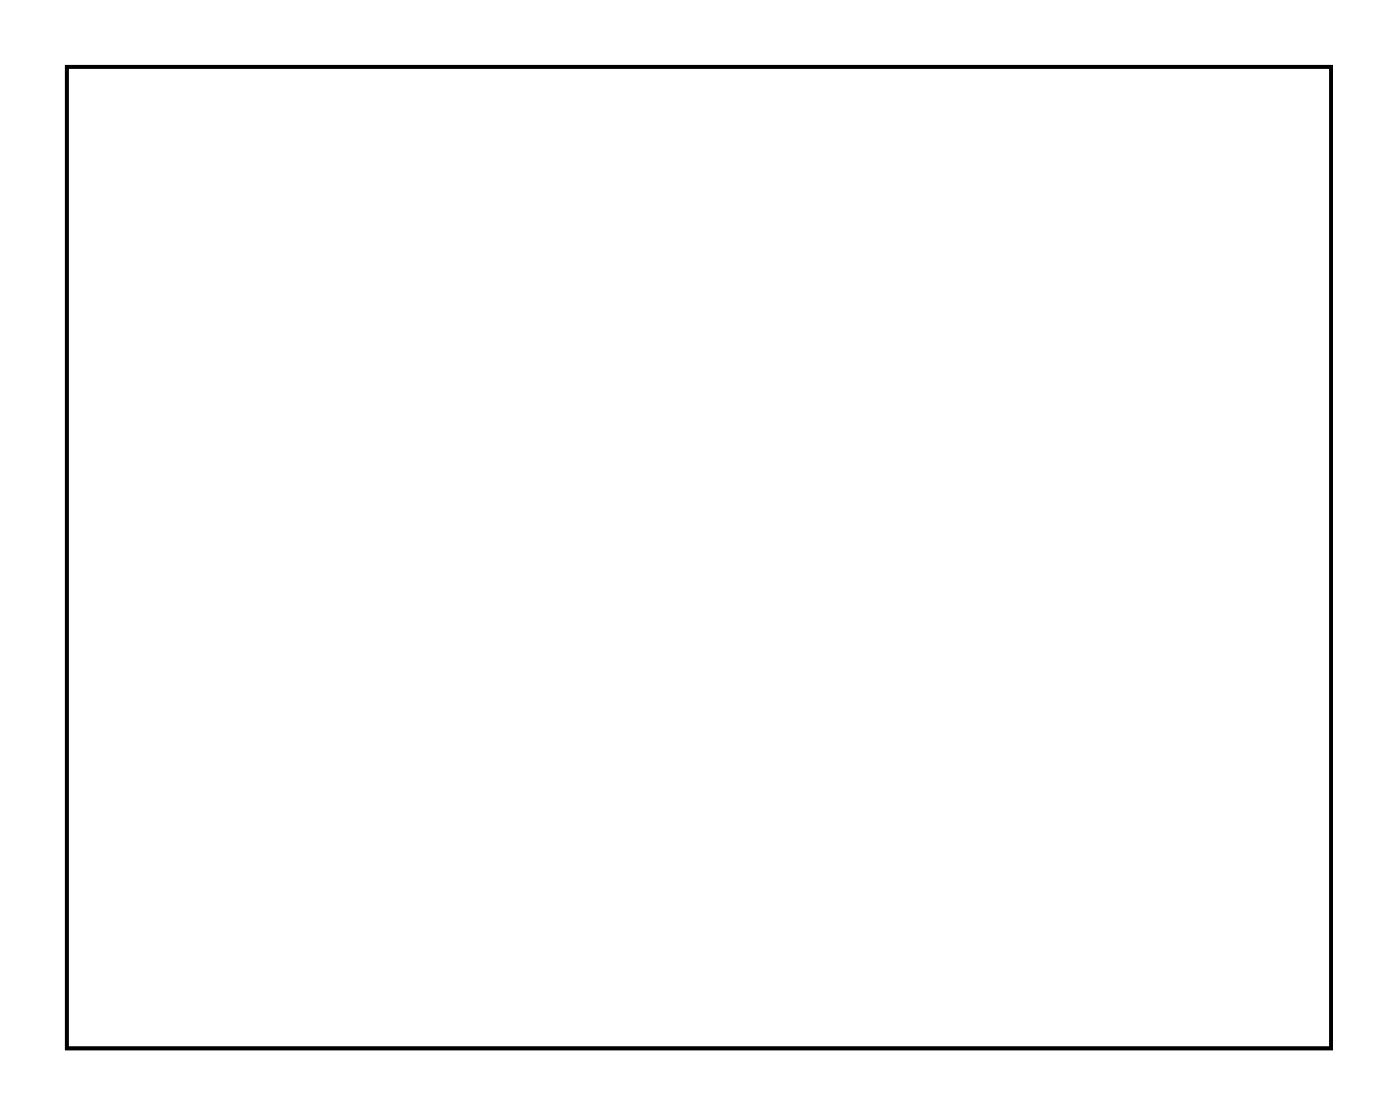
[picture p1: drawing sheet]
<svg xmlns="http://www.w3.org/2000/svg" width="76mm" height="61mm" viewBox="0 0 76 61" stroke-linecap="round" stroke-linejoin="round" font-family="sans-serif">
<path d="M3.6 3.6h68.9v53.5h-68.9z" fill="none" stroke="#000" stroke-width=".2"/>
<path d="M3.6 3.6h68.9v53.5h-68.9zM3.6 3.6v53.5h68.9v-53.5z" fill="#000"/>
<circle cx="57" cy="54.5" r=".66" fill="#fff"/>
<circle cx="57" cy="54.5" r=".66" fill="none" stroke="#fff" stroke-width=".25"/>
<circle cx="59.5" cy="54.5" r=".66" fill="#fff"/>
<circle cx="59.5" cy="54.5" r=".66" fill="none" stroke="#fff" stroke-width=".25"/>
<circle cx="62.1" cy="54.5" r=".66" fill="#fff"/>
<circle cx="62.1" cy="54.5" r=".66" fill="none" stroke="#fff" stroke-width=".25"/>
<circle cx="64.6" cy="54.5" r=".66" fill="#fff"/>
<circle cx="64.6" cy="54.5" r=".66" fill="none" stroke="#fff" stroke-width=".25"/>
<circle cx="67.1" cy="54.5" r=".66" fill="#fff"/>
<circle cx="67.1" cy="54.5" r=".66" fill="none" stroke="#fff" stroke-width=".25"/>
<circle cx="45.3" cy="6.3" r=".66" fill="#fff"/>
<circle cx="45.3" cy="6.3" r=".66" fill="none" stroke="#fff" stroke-width=".25"/>
<circle cx="42.8" cy="6.3" r=".66" fill="#fff"/>
<circle cx="42.8" cy="6.3" r=".66" fill="none" stroke="#fff" stroke-width=".25"/>
<circle cx="40.2" cy="6.3" r=".66" fill="#fff"/>
<circle cx="40.2" cy="6.3" r=".66" fill="none" stroke="#fff" stroke-width=".25"/>
<circle cx="37.7" cy="6.3" r=".66" fill="#fff"/>
<circle cx="37.7" cy="6.3" r=".66" fill="none" stroke="#fff" stroke-width=".25"/>
<circle cx="35.1" cy="6.3" r=".66" fill="#fff"/>
<circle cx="35.1" cy="6.3" r=".66" fill="none" stroke="#fff" stroke-width=".25"/>
<circle cx="32.6" cy="6.3" r=".66" fill="#fff"/>
<circle cx="32.6" cy="6.3" r=".66" fill="none" stroke="#fff" stroke-width=".25"/>
<circle cx="30.1" cy="6.3" r=".66" fill="#fff"/>
<circle cx="30.1" cy="6.3" r=".66" fill="none" stroke="#fff" stroke-width=".25"/>
<circle cx="27.5" cy="6.3" r=".66" fill="#fff"/>
<circle cx="27.5" cy="6.3" r=".66" fill="none" stroke="#fff" stroke-width=".25"/>
<circle cx="25" cy="6.3" r=".66" fill="#fff"/>
<circle cx="25" cy="6.3" r=".66" fill="none" stroke="#fff" stroke-width=".25"/>
<circle cx="22.4" cy="6.3" r=".66" fill="#fff"/>
<circle cx="22.4" cy="6.3" r=".66" fill="none" stroke="#fff" stroke-width=".25"/>
<circle cx="67.1" cy="6.3" r=".66" fill="#fff"/>
<circle cx="67.1" cy="6.3" r=".66" fill="none" stroke="#fff" stroke-width=".25"/>
<circle cx="64.6" cy="6.3" r=".66" fill="#fff"/>
<circle cx="64.6" cy="6.3" r=".66" fill="none" stroke="#fff" stroke-width=".25"/>
<circle cx="62.1" cy="6.3" r=".66" fill="#fff"/>
<circle cx="62.1" cy="6.3" r=".66" fill="none" stroke="#fff" stroke-width=".25"/>
<circle cx="59.5" cy="6.3" r=".66" fill="#fff"/>
<circle cx="59.5" cy="6.3" r=".66" fill="none" stroke="#fff" stroke-width=".25"/>
<circle cx="57" cy="6.3" r=".66" fill="#fff"/>
<circle cx="57" cy="6.3" r=".66" fill="none" stroke="#fff" stroke-width=".25"/>
<circle cx="54.4" cy="6.3" r=".66" fill="#fff"/>
<circle cx="54.4" cy="6.3" r=".66" fill="none" stroke="#fff" stroke-width=".25"/>
<circle cx="51.9" cy="6.3" r=".66" fill="#fff"/>
<circle cx="51.9" cy="6.3" r=".66" fill="none" stroke="#fff" stroke-width=".25"/>
<circle cx="49.4" cy="6.3" r=".66" fill="#fff"/>
<circle cx="49.4" cy="6.3" r=".66" fill="none" stroke="#fff" stroke-width=".25"/>
<circle cx="34.1" cy="54.5" r=".66" fill="#fff"/>
<circle cx="34.1" cy="54.5" r=".66" fill="none" stroke="#fff" stroke-width=".25"/>
<circle cx="31.6" cy="54.5" r=".66" fill="#fff"/>
<circle cx="31.6" cy="54.5" r=".66" fill="none" stroke="#fff" stroke-width=".25"/>
<circle cx="36.7" cy="54.5" r=".66" fill="#fff"/>
<circle cx="36.7" cy="54.5" r=".66" fill="none" stroke="#fff" stroke-width=".25"/>
<circle cx="39.2" cy="54.5" r=".66" fill="#fff"/>
<circle cx="39.2" cy="54.5" r=".66" fill="none" stroke="#fff" stroke-width=".25"/>
<circle cx="41.7" cy="54.5" r=".66" fill="#fff"/>
<circle cx="41.7" cy="54.5" r=".66" fill="none" stroke="#fff" stroke-width=".25"/>
<circle cx="44.3" cy="54.5" r=".66" fill="#fff"/>
<circle cx="44.3" cy="54.5" r=".66" fill="none" stroke="#fff" stroke-width=".25"/>
<circle cx="46.8" cy="54.5" r=".66" fill="#fff"/>
<circle cx="46.8" cy="54.5" r=".66" fill="none" stroke="#fff" stroke-width=".25"/>
<circle cx="49.4" cy="54.5" r=".66" fill="#fff"/>
<circle cx="49.4" cy="54.5" r=".66" fill="none" stroke="#fff" stroke-width=".25"/>
<circle cx="54.4" cy="54.5" r=".66" fill="#fff"/>
<circle cx="54.4" cy="54.5" r=".66" fill="none" stroke="#fff" stroke-width=".25"/>
<circle cx="69.6" cy="26.5" r=".66" fill="#fff"/>
<circle cx="69.6" cy="26.5" r=".66" fill="none" stroke="#fff" stroke-width=".25"/>
<circle cx="67.1" cy="26.5" r=".66" fill="#fff"/>
<circle cx="67.1" cy="26.5" r=".66" fill="none" stroke="#fff" stroke-width=".25"/>
<circle cx="69.6" cy="29" r=".66" fill="#fff"/>
<circle cx="69.6" cy="29" r=".66" fill="none" stroke="#fff" stroke-width=".25"/>
<circle cx="67.1" cy="29" r=".66" fill="#fff"/>
<circle cx="67.1" cy="29" r=".66" fill="none" stroke="#fff" stroke-width=".25"/>
<circle cx="69.6" cy="31.6" r=".66" fill="#fff"/>
<circle cx="69.6" cy="31.6" r=".66" fill="none" stroke="#fff" stroke-width=".25"/>
<circle cx="67.1" cy="31.6" r=".66" fill="#fff"/>
<circle cx="67.1" cy="31.6" r=".66" fill="none" stroke="#fff" stroke-width=".25"/>
<circle cx="49.3" cy="15.5" r=".74" fill="#fff"/>
<circle cx="49.3" cy="15.5" r=".74" fill="none" stroke="#fff" stroke-width=".76" stroke-linecap="butt"/>
<circle cx="51.8" cy="15.5" r=".74" fill="#fff"/>
<circle cx="51.8" cy="15.5" r=".74" fill="none" stroke="#fff" stroke-width=".76" stroke-linecap="butt"/>
<circle cx="54.4" cy="15.5" r=".74" fill="#fff"/>
<circle cx="54.4" cy="15.5" r=".74" fill="none" stroke="#fff" stroke-width=".76" stroke-linecap="butt"/>
<circle cx="56.9" cy="15.5" r=".74" fill="#fff"/>
<circle cx="56.9" cy="15.5" r=".74" fill="none" stroke="#fff" stroke-width=".76" stroke-linecap="butt"/>
<circle cx="59.4" cy="15.5" r=".74" fill="#fff"/>
<circle cx="59.4" cy="15.5" r=".74" fill="none" stroke="#fff" stroke-width=".76" stroke-linecap="butt"/>
<circle cx="62" cy="15.5" r=".74" fill="#fff"/>
<circle cx="62" cy="15.5" r=".74" fill="none" stroke="#fff" stroke-width=".76" stroke-linecap="butt"/>
<circle cx="64.5" cy="15.5" r=".74" fill="#fff"/>
<circle cx="64.5" cy="15.5" r=".74" fill="none" stroke="#fff" stroke-width=".76" stroke-linecap="butt"/>
<circle cx="67.1" cy="15.5" r=".74" fill="#fff"/>
<circle cx="67.1" cy="15.5" r=".74" fill="none" stroke="#fff" stroke-width=".76" stroke-linecap="butt"/>
<circle cx="22.3" cy="15.4" r=".74" fill="#fff"/>
<circle cx="22.3" cy="15.4" r=".74" fill="none" stroke="#fff" stroke-width=".76" stroke-linecap="butt"/>
<circle cx="24.8" cy="15.4" r=".74" fill="#fff"/>
<circle cx="24.8" cy="15.4" r=".74" fill="none" stroke="#fff" stroke-width=".76" stroke-linecap="butt"/>
<circle cx="27.4" cy="15.4" r=".74" fill="#fff"/>
<circle cx="27.4" cy="15.4" r=".74" fill="none" stroke="#fff" stroke-width=".76" stroke-linecap="butt"/>
<circle cx="29.9" cy="15.4" r=".74" fill="#fff"/>
<circle cx="29.9" cy="15.4" r=".74" fill="none" stroke="#fff" stroke-width=".76" stroke-linecap="butt"/>
<circle cx="32.5" cy="15.4" r=".74" fill="#fff"/>
<circle cx="32.5" cy="15.4" r=".74" fill="none" stroke="#fff" stroke-width=".76" stroke-linecap="butt"/>
<circle cx="35" cy="15.4" r=".74" fill="#fff"/>
<circle cx="35" cy="15.4" r=".74" fill="none" stroke="#fff" stroke-width=".76" stroke-linecap="butt"/>
<circle cx="37.5" cy="15.4" r=".74" fill="#fff"/>
<circle cx="37.5" cy="15.4" r=".74" fill="none" stroke="#fff" stroke-width=".76" stroke-linecap="butt"/>
<circle cx="40.1" cy="15.4" r=".74" fill="#fff"/>
<circle cx="40.1" cy="15.4" r=".74" fill="none" stroke="#fff" stroke-width=".76" stroke-linecap="butt"/>
<circle cx="42.6" cy="15.4" r=".74" fill="#fff"/>
<circle cx="42.6" cy="15.4" r=".74" fill="none" stroke="#fff" stroke-width=".76" stroke-linecap="butt"/>
<circle cx="45.2" cy="15.4" r=".74" fill="#fff"/>
<circle cx="45.2" cy="15.4" r=".74" fill="none" stroke="#fff" stroke-width=".76" stroke-linecap="butt"/>
<circle cx="54.5" cy="34.1" r=".74" fill="#fff"/>
<circle cx="54.5" cy="34.1" r=".74" fill="none" stroke="#fff" stroke-width=".76" stroke-linecap="butt"/>
<circle cx="57.1" cy="34.1" r=".74" fill="#fff"/>
<circle cx="57.1" cy="34.1" r=".74" fill="none" stroke="#fff" stroke-width=".76" stroke-linecap="butt"/>
<circle cx="59.6" cy="34.1" r=".74" fill="#fff"/>
<circle cx="59.6" cy="34.1" r=".74" fill="none" stroke="#fff" stroke-width=".76" stroke-linecap="butt"/>
<circle cx="62.1" cy="34.1" r=".74" fill="#fff"/>
<circle cx="62.1" cy="34.1" r=".74" fill="none" stroke="#fff" stroke-width=".76" stroke-linecap="butt"/>
<circle cx="54.5" cy="39.2" r=".7" fill="#fff"/>
<circle cx="54.5" cy="39.2" r=".7" fill="none" stroke="#fff" stroke-width=".76" stroke-linecap="butt"/>
<circle cx="54.5" cy="49.4" r=".7" fill="#fff"/>
<circle cx="54.5" cy="49.4" r=".7" fill="none" stroke="#fff" stroke-width=".76" stroke-linecap="butt"/>
<circle cx="57.1" cy="39.2" r=".7" fill="#fff"/>
<circle cx="57.1" cy="39.2" r=".7" fill="none" stroke="#fff" stroke-width=".76" stroke-linecap="butt"/>
<circle cx="57.1" cy="49.4" r=".7" fill="#fff"/>
<circle cx="57.1" cy="49.4" r=".7" fill="none" stroke="#fff" stroke-width=".76" stroke-linecap="butt"/>
<circle cx="59.6" cy="39.2" r=".7" fill="#fff"/>
<circle cx="59.6" cy="39.2" r=".7" fill="none" stroke="#fff" stroke-width=".76" stroke-linecap="butt"/>
<circle cx="59.6" cy="49.4" r=".7" fill="#fff"/>
<circle cx="59.6" cy="49.4" r=".7" fill="none" stroke="#fff" stroke-width=".76" stroke-linecap="butt"/>
<circle cx="62.1" cy="39.2" r=".7" fill="#fff"/>
<circle cx="62.1" cy="39.2" r=".7" fill="none" stroke="#fff" stroke-width=".76" stroke-linecap="butt"/>
<circle cx="62.1" cy="49.4" r=".7" fill="#fff"/>
<circle cx="62.1" cy="49.4" r=".7" fill="none" stroke="#fff" stroke-width=".76" stroke-linecap="butt"/>
</svg>
